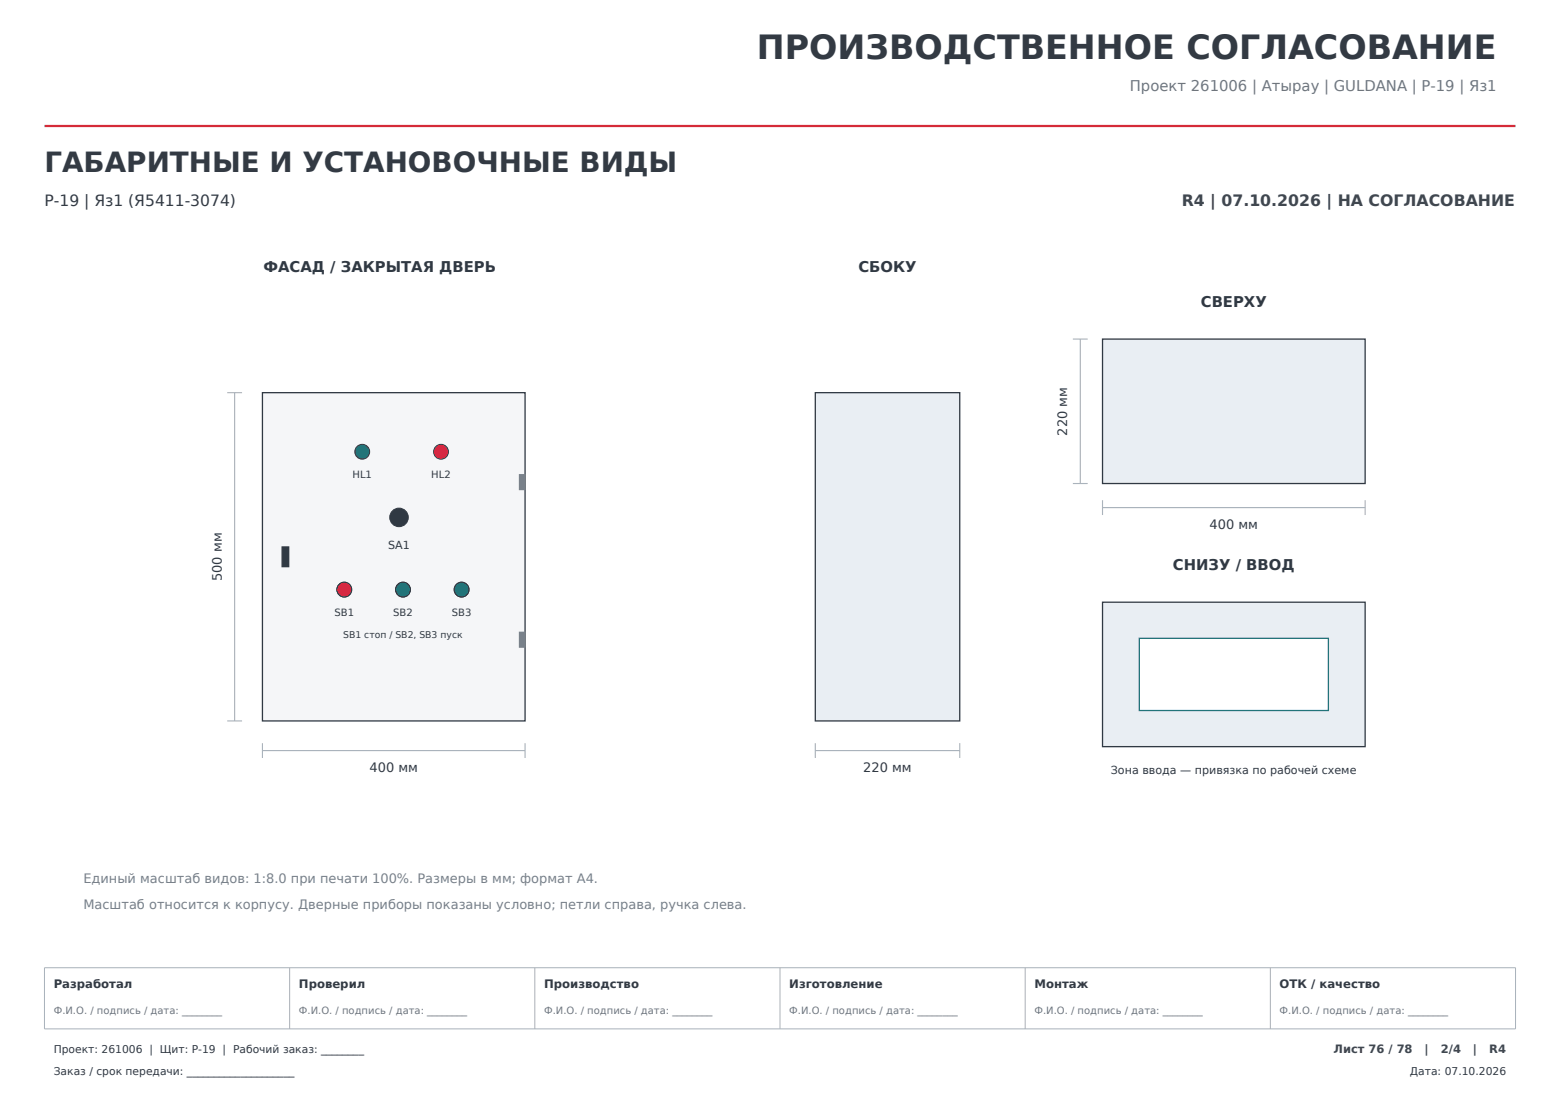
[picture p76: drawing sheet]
<svg xmlns="http://www.w3.org/2000/svg" width="297mm" height="210mm" viewBox="0 0 297 210" stroke-linecap="round" stroke-linejoin="round" font-family="sans-serif">
<defs><g id="words">
<text font-size="6.3" fill="#333a43" x="144.1" y="11.3">ПРОИЗВОДСТВЕННОЕ СОГЛАСОВАНИЕ</text>
<text font-size="5.3" fill="#333a43" x="8.5" y="32.8">ГАБАРИТНЫЕ И УСТАНОВОЧНЫЕ ВИДЫ</text>
<text font-size="3" fill="#333a43" x="8.5" y="39.2">P-19 | Яз1 (Я5411-3074)</text>
<text font-size="3" fill="#40474f" x="225" y="39.2">R4 | 07.10.2026 | НА СОГЛАСОВАНИЕ</text>
<text font-size="2.8" fill="#6e7681" x="215.1" y="17.3">Проект 261006 | Атырау | GULDANA | P-19 | Яз1</text>
<g font-size="2.8" fill="#303943">
<text x="50.2" y="51.7">ФАСАД / ЗАКРЫТАЯ ДВЕРЬ</text>
<text x="163.4" y="51.7">СБОКУ</text>
<text x="228.6" y="58.4">СВЕРХУ</text>
<text x="223.3" y="108.5">СНИЗУ / ВВОД</text>
</g>
<g font-size="2.5" fill="#303943">
<text x="203.2" y="82.9" transform="rotate(-90 203.2 82.9)">220 мм</text>
<text x="230.3" y="100.8">400 мм</text>
<text x="42.2" y="110.6" transform="rotate(-90 42.2 110.6)">500 мм</text>
<text x="70.4" y="147">400 мм</text>
<text x="164.4" y="147">220 мм</text>
</g>
<g font-size="2.5" fill="#75818c">
<text x="15.9" y="168.2">Единый масштаб видов: 1:8.0 при печати 100%. Размеры в мм; формат A4.</text>
<text x="15.9" y="173.1">Масштаб относится к корпусу. Дверные приборы показаны условно; петли справа, ручка слева.</text>
</g>
<g font-size="2.2" fill="#333a43">
<text x="10.2" y="188.1">Разработал</text>
<text x="56.9" y="188.1">Проверил</text>
<text x="103.6" y="188.1">Производство</text>
<text x="150.3" y="188.1">Изготовление</text>
<text x="196.9" y="188.1">Монтаж</text>
<text x="243.6" y="188.1">ОТК / качество</text>
</g>
<g font-size="2.2" fill="#40474f">
<text x="253.9" y="200.5">Лист 76 / 78</text>
<text x="271.2" y="200.5">|</text>
<text x="274.3" y="200.5">2/4</text>
<text x="280.4" y="200.5">|</text>
<text x="283.5" y="200.5">R4</text>
</g>
<g font-size="2.1" fill="#303943">
<text x="73.9" y="104.5">SA1</text>
<text x="211.5" y="147.4">Зона ввода — привязка по рабочей схеме</text>
</g>
<g font-size="2" fill="#333a43">
<text x="10.2" y="200.5">Проект: 261006 | Щит: P-19 | Рабочий заказ: ________</text>
<text x="10.2" y="204.7">Заказ / срок передачи: ____________________</text>
<text x="268.4" y="204.7">Дата: 07.10.2026</text>
</g>
<g font-size="1.9" fill="#303943">
<text x="67.1" y="91.1">HL1</text>
<text x="82.1" y="91.1">HL2</text>
<text x="63.7" y="117.3">SB1</text>
<text x="74.9" y="117.3">SB2</text>
<text x="86" y="117.3">SB3</text>
</g>
<g font-size="1.9" fill="#6e7681">
<text x="10.2" y="193.1">Ф.И.О. / подпись / дата: ________</text>
<text x="56.9" y="193.1">Ф.И.О. / подпись / дата: ________</text>
<text x="103.6" y="193.1">Ф.И.О. / подпись / дата: ________</text>
<text x="150.3" y="193.1">Ф.И.О. / подпись / дата: ________</text>
<text x="196.9" y="193.1">Ф.И.О. / подпись / дата: ________</text>
<text x="243.6" y="193.1">Ф.И.О. / подпись / дата: ________</text>
</g>
<text font-size="1.8" fill="#303943" x="65.3" y="121.5">SB1 стоп / SB2, SB3 пуск</text>
</g></defs>
<path d="M8.5 24h280" fill="none" stroke="#d52b38" stroke-width=".42"/>
<path d="M8.5 184.2h280v11.7h-280zM55.1 184.2v11.7M101.8 184.2v11.7M148.5 184.2v11.7M195.2 184.2v11.7M241.9 184.2v11.7" fill="none" stroke="#a9b1ba" stroke-width=".19"/>
<g fill="#fff" stroke="#fff" stroke-width=".35">
<path d="M225 36.9h63.5v3h-63.5z"/>
<path d="M253.9 198.8h32.9v2.2h-32.9z"/>
<path d="M0 44.1h297v135.1h-297z"/>
</g>
<path d="M50 74.8h50v62.5h-50z" fill-rule="evenodd" fill="#f5f6f8" stroke="#303943" stroke-width=".25"/>
<path d="M53.7 104.1h1.3v3.8h-1.3z" fill-rule="evenodd" fill="#303943" stroke="#303943" stroke-width=".25"/>
<g fill="#75818c" stroke="#75818c" stroke-width=".25">
<path d="M98.9 90.4h1.1v2.8h-1.1z" fill-rule="evenodd"/>
<path d="M98.9 120.4h1.1v2.8h-1.1z" fill-rule="evenodd"/>
</g>
<circle cx="69" cy="86" r="1.41" fill="#218654" stroke="#303943" stroke-width=".19"/>
<circle cx="84" cy="86" r="1.41" fill="#d62842" stroke="#303943" stroke-width=".19"/>
<circle cx="76" cy="98.5" r="1.76" fill="#303943" stroke="#303943" stroke-width=".19"/>
<g fill="#218654" stroke="#303943" stroke-width=".19">
<circle cx="65.5" cy="112.3" r="1.41"/>
<circle cx="76.7" cy="112.3" r="1.41"/>
</g>
<circle cx="87.9" cy="112.3" r="1.41" fill="#d62842" stroke="#303943" stroke-width=".19"/>
<path d="M43.3 74.8h2.8M44.7 74.8v62.5M43.3 137.3h2.8M50 142.9h50M50 141.5v2.8M100 141.5v2.8" fill="none" stroke="#a7b1bb" stroke-width=".21"/>
<path d="M155.2 74.8h27.5v62.5h-27.5z" fill-rule="evenodd" fill="#e9eef3" stroke="#303943" stroke-width=".25"/>
<path d="M155.2 142.9h27.5M155.2 141.5v2.8M182.7 141.5v2.8" fill="none" stroke="#a7b1bb" stroke-width=".21"/>
<path d="M209.9 64.6h50v27.5h-50z" fill-rule="evenodd" fill="#e9eef3" stroke="#303943" stroke-width=".25"/>
<path d="M204.3 64.6h2.8M205.7 64.6v27.5M204.3 92.1h2.8M209.9 96.6h50M209.9 95.2v2.9M259.9 95.2v2.9" fill="none" stroke="#a7b1bb" stroke-width=".21"/>
<path d="M209.9 114.7h50v27.5h-50z" fill-rule="evenodd" fill="#e9eef3" stroke="#303943" stroke-width=".25"/>
<path d="M216.9 121.5h36v13.8h-36z" fill-rule="evenodd" fill="#fff" stroke="#1574a9" stroke-width=".25"/>
<circle cx="65.5" cy="112.3" r="1.41" fill="#d62842" stroke="#303943" stroke-width=".19"/>
<g fill="#218654" stroke="#303943" stroke-width=".19">
<circle cx="76.7" cy="112.3" r="1.41"/>
<circle cx="87.9" cy="112.3" r="1.41"/>
</g>
<use href="#words"/>
</svg>
